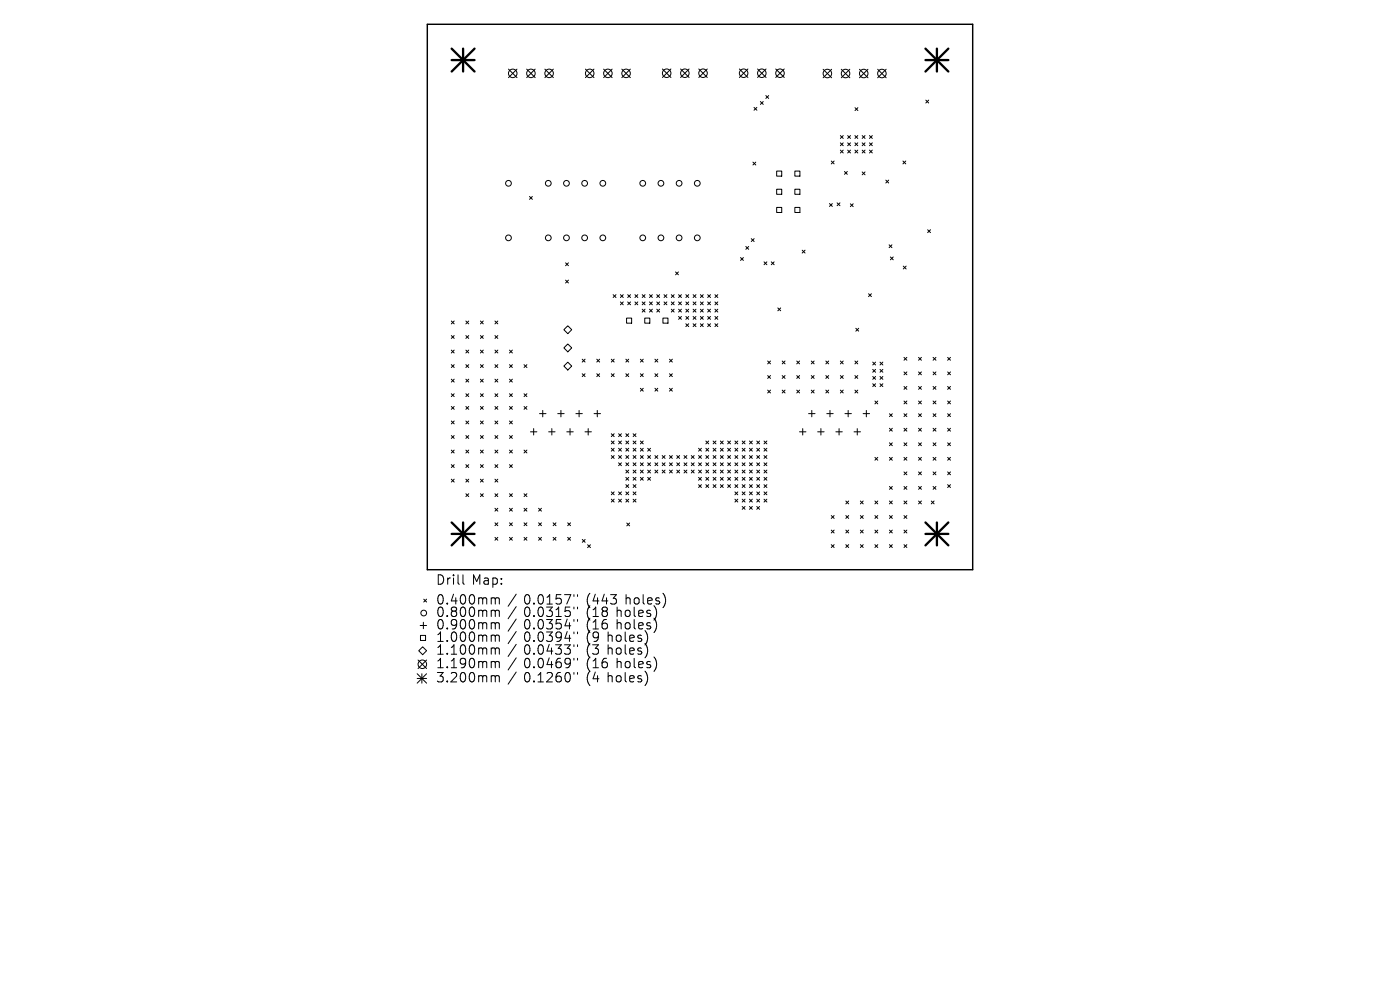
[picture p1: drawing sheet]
<svg xmlns="http://www.w3.org/2000/svg" width="297mm" height="210mm" viewBox="0 0 297 210" stroke-linecap="round" stroke-linejoin="round" font-family="sans-serif">
<defs><g id="words">
<g font-size="2.8">
<text x="92.5" y="124.5">Drill</text>
<text x="100.1" y="124.5">Map:</text>
<text x="92.5" y="128.7">0.400mm</text>
<text x="92.5" y="131.3">0.800mm</text>
<text x="111.1" y="128.7">0.0157&quot;</text>
<text x="111.1" y="131.3">0.0315&quot;</text>
<text x="124.4" y="128.7">(443</text>
<text x="124.4" y="131.3">(18</text>
<text x="130.8" y="131.3">holes)</text>
<text x="132.7" y="128.7">holes)</text>
<text x="92.5" y="133.9">0.900mm</text>
<text x="92.5" y="136.6">1.000mm</text>
<text x="111.1" y="133.9">0.0354&quot;</text>
<text x="111.1" y="136.6">0.0394&quot;</text>
<text x="124.4" y="133.9">(16</text>
<text x="124.4" y="136.6">(9</text>
<text x="128.9" y="136.6">holes)</text>
<text x="130.8" y="133.9">holes)</text>
<text x="92.5" y="139.3">1.100mm</text>
<text x="92.5" y="142.2">1.190mm</text>
<text x="111.1" y="139.3">0.0433&quot;</text>
<text x="111.1" y="142.2">0.0469&quot;</text>
<text x="124.4" y="139.3">(3</text>
<text x="124.4" y="142.2">(16</text>
<text x="128.9" y="139.3">holes)</text>
<text x="130.8" y="142.2">holes)</text>
<text x="92.5" y="145.2">3.200mm</text>
<text x="111.1" y="145.2">0.1260&quot;</text>
<text x="124.4" y="145.2">(4</text>
<text x="128.9" y="145.2">holes)</text>
</g>
</g></defs>
<path d="M90.7 5.2h115.7v115.7h-115.7z" fill="none" stroke="#000" stroke-width=".3"/>
<g fill="none" stroke="#000" stroke-width=".21">
<path d="M107.9 14.7l1.8 1.8M109.7 14.7l-1.8 1.8M111.7 14.7l1.8 1.8M113.5 14.7l-1.8 1.8M115.6 14.7l1.8 1.8M117.4 14.7l-1.8 1.8M124.2 14.7l1.8 1.8M126 14.7l-1.8 1.8M128.1 14.7l1.8 1.8M129.9 14.7l-1.8 1.8M131.9 14.7l1.8 1.8M133.7 14.7l-1.8 1.8"/>
<path d="M140.5 14.6l1.8 1.8M142.3 14.6l-1.8 1.8M144.4 14.6l1.8 1.8M146.2 14.6l-1.8 1.8M148.2 14.6l1.8 1.8M150 14.6l-1.8 1.8M156.9 14.6l1.8 1.8M158.7 14.6l-1.8 1.8M160.7 14.6l1.8 1.8M162.5 14.6l-1.8 1.8M164.6 14.6l1.8 1.8M166.4 14.6l-1.8 1.8"/>
<path d="M174.6 14.7l1.8 1.8M176.4 14.7l-1.8 1.8M178.5 14.7l1.8 1.8M180.3 14.7l-1.8 1.8M182.3 14.7l1.8 1.8M184.1 14.7l-1.8 1.8M186.2 14.7l1.8 1.8M188 14.7l-1.8 1.8M159.7 34.4l.6 .6M160 22.8l.6 .6M160.3 34.4l-.6 .6M160.6 22.8l-.6 .6"/>
<path d="M161.3 21.5l.6 .6M161.9 21.5l-.6 .6M162.5 20.3l.6 .6M163.1 20.3l-.6 .6M164.8 36.3h1v1.1h-1zM168.6 36.3h1.1v1.1h-1.1zM176.4 34.2l.6 .6M177 34.2l-.6 .6M178.3 28.8l.6 .6M178.3 30.3l.6 .6M178.3 31.8l.6 .7M178.9 28.8l-.6 .6"/>
<path d="M178.9 30.3l-.6 .6M178.9 31.8l-.6 .7M179.1 36.4l.7 .6M179.8 36.4l-.7 .6M179.8 30.3l.6 .6M179.8 31.8l.6 .7M179.8 28.8l.6 .6M180.4 31.8l-.6 .7M180.4 28.8l-.6 .6M180.4 30.3l-.6 .6M181.4 30.3l.6 .6M181.4 28.8l.6 .6"/>
<path d="M181.4 31.8l.6 .7M181.4 22.8l.6 .7M182 30.3l-.6 .6M182 28.8l-.6 .6M182 31.8l-.6 .7M182 22.8l-.6 .7M182.9 36.5l.6 .6M182.9 31.8l.6 .7M182.9 30.3l.6 .6M182.9 28.8l.6 .6M183.5 28.8l-.6 .6M183.5 30.3l-.6 .6"/>
<path d="M183.5 31.8l-.6 .7M183.5 36.5l-.6 .6M184.5 31.8l.6 .7M184.5 30.3l.6 .6M184.5 28.8l.6 .6M185.1 28.8l-.6 .6M185.1 30.3l-.6 .6M185.1 31.8l-.6 .7M187.9 38.2l.6 .6M188.5 38.2l-.6 .6M191.5 34.2l.7 .6M192.2 34.2l-.7 .6"/>
<path d="M196.4 21.2l.6 .6M197 21.2l-.6 .6M112.3 41.7l.6 .6M112.9 41.7l-.6 .6M120 55.8l.6 .6M120 59.4l.6 .6M120.6 55.8l-.6 .6M120.6 59.4l-.6 .6M143.3 57.7l.6 .6M143.9 57.7l-.6 .6M157.1 54.6l.6 .6M157.7 54.6l-.6 .6"/>
<path d="M158.2 52.3l.6 .6M158.8 52.3l-.6 .6M159.4 50.6l.6 .6M160 50.6l-.6 .6M162.1 55.5l.6 .7M162.7 55.5l-.6 .7M163.6 55.5l.6 .7M164.2 55.5l-.6 .7M164.8 40.1h1v1.1h-1zM164.8 44h1v1.1h-1zM168.6 40.1h1.1v1.1h-1.1zM168.6 44h1.1v1.1h-1.1z"/>
<path d="M170.2 53.1l.6 .6M170.8 53.1l-.6 .6M176 43.2l.6 .6M176.6 43.2l-.6 .6M177.6 43l.6 .6M178.2 43l-.6 .6M180.4 43.2l.6 .6M181 43.2l-.6 .6M188.6 51.9l.6 .6M188.9 54.5l.6 .6M189.2 51.9l-.6 .6M189.5 54.5l-.6 .6"/>
<path d="M191.6 56.5l.6 .6M192.2 56.5l-.6 .6M196.8 48.7l.6 .6M197.4 48.7l-.6 .6M95.7 68.1l.7 .6M95.7 71.2l.7 .6M95.7 74.3l.7 .6M95.7 77.4l.7 .6M96.4 68.1l-.7 .6M96.4 71.2l-.7 .6M96.4 74.3l-.7 .6M96.4 77.4l-.7 .6"/>
<path d="M98.8 74.3l.6 .6M98.8 77.4l.6 .6M98.8 68.1l.6 .6M98.8 71.2l.6 .6M99.4 68.1l-.6 .6M99.4 71.2l-.6 .6M99.4 74.3l-.6 .6M99.4 77.4l-.6 .6M101.9 77.4l.6 .6M101.9 71.2l.6 .6M101.9 74.3l.6 .6M101.9 68.1l.6 .6"/>
<path d="M102.5 68.1l-.6 .6M102.5 71.2l-.6 .6M102.5 74.3l-.6 .6M102.5 77.4l-.6 .6M105 77.4l.6 .6M105 71.2l.6 .6M105 68.1l.6 .6M105 74.3l.6 .6M105.6 68.1l-.6 .6M105.6 71.2l-.6 .6M105.6 74.3l-.6 .6M105.6 77.4l-.6 .6"/>
<path d="M108.1 77.4l.6 .6M108.1 74.3l.6 .6M108.7 74.3l-.6 .6M108.7 77.4l-.6 .6M111.2 77.4l.6 .6M111.8 77.4l-.6 .6M119.6 69.9l.9-.8 .8 .8-.8 .9zM119.6 73.8l.9-.8 .8 .8-.8 .8zM119.6 77.7l.9-.9 .8 .9-.8 .8zM123.5 76.2l.6 .6M123.5 79.3l.6 .6M124.1 76.2l-.6 .6"/>
<path d="M124.1 79.3l-.6 .6M126.6 79.3l.6 .6M126.6 76.2l.6 .6M127.2 76.2l-.6 .6M127.2 79.3l-.6 .6M129.7 79.3l.6 .6M129.7 76.2l.6 .6M130.1 62.5l.6 .6M130.3 76.2l-.6 .6M130.3 79.3l-.6 .6M130.7 62.5l-.6 .6M131.6 64l.6 .7"/>
<path d="M131.6 62.5l.6 .6M132.2 62.5l-.6 .6M132.2 64l-.6 .7M132.8 79.3l.6 .6M132.8 76.2l.6 .6M132.9 67.5h1.1v1.1h-1.1zM133.2 64l.6 .7M133.2 62.5l.6 .6M133.4 76.2l-.6 .6M133.4 79.3l-.6 .6M133.8 62.5l-.6 .6M133.8 64l-.6 .7"/>
<path d="M134.7 64l.6 .7M134.7 62.5l.6 .6M135.3 62.5l-.6 .6M135.3 64l-.6 .7M135.9 79.3l.6 .6M135.9 76.2l.6 .6M136.2 65.6l.6 .6M136.2 64l.6 .7M136.2 62.5l.6 .6M136.5 76.2l-.6 .6M136.5 79.3l-.6 .6M136.8 67.5h1.1v1.1h-1.1z"/>
<path d="M136.8 62.5l-.6 .6M136.8 64l-.6 .7M136.8 65.6l-.6 .6M137.8 65.6l.6 .6M137.8 64l.6 .7M137.8 62.5l.6 .6M138.4 62.5l-.6 .6M138.4 64l-.6 .7M138.4 65.6l-.6 .6M138.9 79.3l.6 .6M138.9 76.2l.6 .6M139.3 65.6l.6 .6"/>
<path d="M139.3 64l.6 .7M139.3 62.5l.6 .6M139.5 76.2l-.6 .6M139.5 79.3l-.6 .6M139.9 62.5l-.6 .6M139.9 64l-.6 .7M139.9 65.6l-.6 .6M140.6 67.5h1.1v1.1h-1.1zM140.9 64l.6 .7M140.9 62.5l.6 .6M141.5 62.5l-.6 .6M141.5 64l-.6 .7"/>
<path d="M142 76.2l.6 .6M142 79.3l.6 .6M142.4 65.6l.6 .6M142.4 64l.6 .7M142.4 62.5l.6 .6M142.6 76.2l-.6 .6M142.6 79.3l-.6 .6M143 62.5l-.6 .6M143 64l-.6 .7M143 65.6l-.6 .6M144 67.1l.6 .6M144 65.6l.6 .6"/>
<path d="M144 62.5l.6 .6M144 64l.6 .7M144.6 62.5l-.6 .6M144.6 64l-.6 .7M144.6 65.6l-.6 .6M144.6 67.1l-.6 .6M145.5 68.7l.6 .6M145.5 67.1l.6 .6M145.5 64l.6 .7M145.5 65.6l.6 .6M145.5 62.5l.6 .6M146.1 62.5l-.6 .6"/>
<path d="M146.1 64l-.6 .7M146.1 65.6l-.6 .6M146.1 67.1l-.6 .6M146.1 68.7l-.6 .6M147 68.7l.6 .6M147 65.6l.6 .6M147 67.1l.6 .6M147 64l.6 .7M147 62.5l.6 .6M147.6 62.5l-.6 .6M147.6 64l-.6 .7M147.6 65.6l-.6 .6"/>
<path d="M147.6 67.1l-.6 .6M147.6 68.7l-.6 .6M148.6 67.1l.6 .6M148.6 68.7l.6 .6M148.6 64l.6 .7M148.6 62.5l.6 .6M148.6 65.6l.6 .6M149.2 62.5l-.6 .6M149.2 64l-.6 .7M149.2 65.6l-.6 .6M149.2 67.1l-.6 .6M149.2 68.7l-.6 .6"/>
<path d="M150.1 68.7l.6 .6M150.1 65.6l.6 .6M150.1 64l.6 .7M150.1 67.1l.6 .6M150.1 62.5l.6 .6M150.7 62.5l-.6 .6M150.7 64l-.6 .7M150.7 65.6l-.6 .6M150.7 67.1l-.6 .6M150.7 68.7l-.6 .6M151.7 67.1l.6 .6M151.7 65.6l.6 .6"/>
<path d="M151.7 68.7l.6 .6M151.7 64l.6 .7M151.7 62.5l.6 .6M152.3 62.5l-.6 .6M152.3 64l-.6 .7M152.3 65.6l-.6 .6M152.3 67.1l-.6 .6M152.3 68.7l-.6 .6M162.9 76.6l.6 .6M162.9 79.7l.6 .6M163.5 76.6l-.6 .6M163.5 79.7l-.6 .6"/>
<path d="M165 65.3l.6 .6M165.6 65.3l-.6 .6M165.9 79.7l.6 .6M165.9 76.6l.6 .6M166.5 76.6l-.6 .6M166.5 79.7l-.6 .6M169 79.7l.6 .6M169 76.6l.6 .6M169.6 76.6l-.6 .6M169.6 79.7l-.6 .6M172.1 79.7l.6 .6M172.1 76.6l.6 .6"/>
<path d="M172.7 76.6l-.6 .6M172.7 79.7l-.6 .6M175.2 79.7l.6 .6M175.2 76.6l.6 .6M175.8 76.6l-.6 .6M175.8 79.7l-.6 .6M178.3 79.7l.6 .6M178.3 76.6l.6 .6M178.9 76.6l-.6 .6M178.9 79.7l-.6 .6M181.4 79.7l.6 .6M181.4 76.6l.6 .6"/>
<path d="M181.6 69.6l.6 .6M182 76.6l-.6 .6M182 79.7l-.6 .6M182.2 69.6l-.6 .6M184.3 62.3l.6 .6M184.9 62.3l-.6 .6M185.1 76.8l.7 .6M185.1 78.4l.7 .6M185.1 79.9l.7 .6M185.8 76.8l-.7 .6M185.8 78.4l-.7 .6M185.8 79.9l-.7 .6"/>
<path d="M186.7 78.4l.6 .6M186.7 79.9l.6 .6M186.7 76.8l.6 .6M187.3 76.8l-.6 .6M187.3 78.4l-.6 .6M187.3 79.9l-.6 .6M191.8 75.8l.6 .6M191.8 78.9l.6 .6M192.4 78.9l-.6 .6M192.4 75.8l-.6 .6M194.9 78.9l.6 .6M194.9 75.8l.6 .6"/>
<path d="M195.5 75.8l-.6 .6M195.5 78.9l-.6 .6M197.9 78.9l.7 .6M197.9 75.8l.7 .6M198.6 75.8l-.7 .6M198.6 78.9l-.7 .6M201 78.9l.6 .6M201 75.8l.6 .6M201.6 75.8l-.6 .6M201.6 78.9l-.6 .6M95.7 80.4l.7 .6M95.7 83.5l.7 .6"/>
<path d="M95.7 86.2l.7 .6M95.7 89.3l.7 .6M95.7 92.4l.7 .6M95.7 95.5l.7 .6M95.7 98.6l.7 .6M96.4 80.4l-.7 .6M96.4 83.5l-.7 .6M96.4 86.2l-.7 .6M96.4 89.3l-.7 .6M96.4 92.4l-.7 .6M96.4 95.5l-.7 .6M96.4 98.6l-.7 .6"/>
<path d="M98.8 80.4l.6 .6M98.8 83.5l.6 .6M98.8 92.4l.6 .6M98.8 95.5l.6 .6M98.8 98.6l.6 .6M98.8 86.2l.6 .6M98.8 89.3l.6 .6M99.4 80.4l-.6 .6M99.4 86.2l-.6 .6M99.4 89.3l-.6 .6M99.4 92.4l-.6 .6M99.4 95.5l-.6 .6"/>
<path d="M99.4 98.6l-.6 .6M99.4 83.5l-.6 .6M101.9 80.4l.6 .6M101.9 83.5l.6 .6M101.9 95.5l.6 .6M101.9 98.6l.6 .6M101.9 89.3l.6 .6M101.9 92.4l.6 .6M101.9 86.2l.6 .6M102.5 86.2l-.6 .6M102.5 89.3l-.6 .6M102.5 92.4l-.6 .6"/>
<path d="M102.5 95.5l-.6 .6M102.5 80.4l-.6 .6M102.5 98.6l-.6 .6M102.5 83.5l-.6 .6M105 80.4l.6 .6M105 83.5l.6 .6M105 98.6l.6 .6M105 95.5l.6 .6M105 89.3l.6 .6M105 86.2l.6 .6M105 92.4l.6 .6M105.6 86.2l-.6 .6"/>
<path d="M105.6 89.3l-.6 .6M105.6 92.4l-.6 .6M105.6 95.5l-.6 .6M105.6 98.6l-.6 .6M105.6 80.4l-.6 .6M105.6 83.5l-.6 .6M108.1 83.5l.6 .6M108.1 80.4l.6 .6M108.1 98.6l.6 .6M108.1 89.3l.6 .6M108.1 95.5l.6 .6M108.1 86.2l.6 .6"/>
<path d="M108.1 92.4l.6 .6M108.7 86.2l-.6 .6M108.7 89.3l-.6 .6M108.7 92.4l-.6 .6M108.7 95.5l-.6 .6M108.7 98.6l-.6 .6M108.7 80.4l-.6 .6M108.7 83.5l-.6 .6M111.2 83.5l.6 .6M111.2 95.5l.6 .6M111.2 86.2l.6 .6M111.8 86.2l-.6 .6"/>
<path d="M111.8 95.5l-.6 .6M111.8 83.5l-.6 .6M112.5 91.6h1.4M113.2 90.9v1.4M114.5 87.7h1.3M115.1 87.1v1.3M116.4 91.6h1.4M117.1 90.9v1.4M118.3 87.7h1.4M119 87.1v1.3M120.2 91.6h1.4M120.9 90.9v1.4"/>
<path d="M122.2 87.7h1.3M122.9 87.1v1.3M124.1 91.6h1.4M124.8 90.9v1.4M126 87.7h1.4M126.7 87.1v1.3M129.7 92l.6 .6M129.7 93.6l.6 .6M129.7 95.1l.6 .6M129.7 96.6l.6 .6M130.3 92l-.6 .6M130.3 93.6l-.6 .6"/>
<path d="M130.3 95.1l-.6 .6M130.3 96.6l-.6 .6M131.2 93.6l.6 .6M131.2 95.1l.6 .6M131.2 96.6l.6 .6M131.2 98.2l.6 .6M131.2 92l.6 .6M131.8 92l-.6 .6M131.8 93.6l-.6 .6M131.8 95.1l-.6 .6M131.8 96.6l-.6 .6M131.8 98.2l-.6 .6"/>
<path d="M132.8 95.1l.6 .6M132.8 98.2l.6 .6M132.8 99.7l.6 .6M132.8 93.6l.6 .6M132.8 92l.6 .6M132.8 96.6l.6 .6M133.4 92l-.6 .6M133.4 93.6l-.6 .6M133.4 95.1l-.6 .6M133.4 96.6l-.6 .6M133.4 98.2l-.6 .6M133.4 99.7l-.6 .6"/>
<path d="M134.3 96.6l.6 .6M134.3 99.7l.6 .6M134.3 95.1l.6 .6M134.3 93.6l.6 .6M134.3 98.2l.6 .6M134.3 92l.6 .6M134.9 92l-.6 .6M134.9 99.7l-.6 .6M134.9 93.6l-.6 .6M134.9 95.1l-.6 .6M134.9 96.6l-.6 .6M134.9 98.2l-.6 .6"/>
<path d="M135.9 82.4l.6 .6M135.9 98.2l.6 .6M135.9 96.6l.6 .6M135.9 95.1l.6 .6M135.9 99.7l.6 .6M135.9 93.6l.6 .6M136.5 98.2l-.6 .6M136.5 99.7l-.6 .6M136.5 93.6l-.6 .6M136.5 95.1l-.6 .6M136.5 96.6l-.6 .6M136.5 82.4l-.6 .6"/>
<path d="M137.4 99.7l.6 .6M137.4 96.6l.6 .6M137.4 95.1l.6 .6M137.4 98.2l.6 .6M138 98.2l-.6 .6M138 99.7l-.6 .6M138 95.1l-.6 .6M138 96.6l-.6 .6M138.9 82.4l.6 .6M138.9 98.2l.6 .6M138.9 96.6l.6 .6M138.9 99.7l.6 .6"/>
<path d="M139.5 96.6l-.6 .6M139.5 98.2l-.6 .6M139.5 99.7l-.6 .6M139.5 82.4l-.6 .6M140.5 99.7l.6 .6M140.5 98.2l.6 .6M140.5 96.6l.6 .6M141.1 99.7l-.6 .6M141.1 96.6l-.6 .6M141.1 98.2l-.6 .6M142 99.7l.6 .6M142 82.4l.6 .6"/>
<path d="M142 98.2l.6 .6M142 96.6l.6 .6M142.6 98.2l-.6 .6M142.6 96.6l-.6 .6M142.6 82.4l-.6 .6M142.6 99.7l-.6 .6M143.6 99.7l.6 .6M143.6 98.2l.6 .6M143.6 96.6l.6 .6M144.2 96.6l-.6 .6M144.2 98.2l-.6 .6M144.2 99.7l-.6 .6"/>
<path d="M145.1 99.7l.6 .6M145.1 98.2l.6 .6M145.1 96.6l.6 .6M145.7 96.6l-.6 .6M145.7 98.2l-.6 .6M145.7 99.7l-.6 .6M146.7 99.7l.6 .6M146.7 98.2l.6 .6M146.7 96.6l.6 .6M147.3 96.6l-.6 .6M147.3 98.2l-.6 .6M147.3 99.7l-.6 .6"/>
<path d="M148.2 99.7l.6 .6M148.2 98.2l.6 .6M148.2 95.1l.6 .6M148.2 96.6l.6 .6M148.8 95.1l-.6 .6M148.8 98.2l-.6 .6M148.8 96.6l-.6 .6M148.8 99.7l-.6 .6M149.7 99.7l.6 .6M149.7 96.6l.6 .6M149.7 98.2l.6 .6M149.7 93.6l.6 .6"/>
<path d="M149.7 95.1l.6 .6M150.3 93.6l-.6 .6M150.3 96.6l-.6 .6M150.3 95.1l-.6 .6M150.3 98.2l-.6 .6M150.3 99.7l-.6 .6M151.3 98.2l.6 .6M151.3 99.7l.6 .6M151.3 95.1l.6 .6M151.3 96.6l.6 .6M151.3 93.6l.6 .6M151.9 95.1l-.6 .6"/>
<path d="M151.9 93.6l-.6 .6M151.9 96.6l-.6 .6M151.9 98.2l-.6 .6M151.9 99.7l-.6 .6M152.8 99.7l.6 .6M152.8 98.2l.6 .6M152.8 95.1l.6 .6M152.8 93.6l.6 .6M152.8 96.6l.6 .6M153.4 93.6l-.6 .6M153.4 95.1l-.6 .6M153.4 96.6l-.6 .6"/>
<path d="M153.4 98.2l-.6 .6M153.4 99.7l-.6 .6M154.4 99.7l.6 .6M154.4 96.6l.6 .6M154.4 95.1l.6 .6M154.4 98.2l.6 .6M154.4 93.6l.6 .6M155 93.6l-.6 .6M155 95.1l-.6 .6M155 96.6l-.6 .6M155 98.2l-.6 .6M155 99.7l-.6 .6"/>
<path d="M155.9 98.2l.6 .6M155.9 96.6l.6 .6M155.9 99.7l.6 .6M155.9 95.1l.6 .6M155.9 93.6l.6 .6M156.5 93.6l-.6 .6M156.5 95.1l-.6 .6M156.5 96.6l-.6 .6M156.5 98.2l-.6 .6M156.5 99.7l-.6 .6M157.5 99.7l.6 .6M157.5 96.6l.6 .6"/>
<path d="M157.5 95.1l.6 .6M157.5 93.6l.6 .6M157.5 98.2l.6 .6M158.1 93.6l-.6 .6M158.1 95.1l-.6 .6M158.1 96.6l-.6 .6M158.1 98.2l-.6 .6M158.1 99.7l-.6 .6M159 98.2l.6 .6M159 96.6l.6 .6M159 95.1l.6 .6M159 99.7l.6 .6"/>
<path d="M159 93.6l.6 .6M159.6 93.6l-.6 .6M159.6 95.1l-.6 .6M159.6 98.2l-.6 .6M159.6 99.7l-.6 .6M159.6 96.6l-.6 .6M160.5 99.7l.6 .6M160.5 98.2l.6 .6M160.5 96.6l.6 .6M160.5 95.1l.6 .6M160.5 93.6l.6 .6M161.1 93.6l-.6 .6"/>
<path d="M161.1 96.6l-.6 .6M161.1 98.2l-.6 .6M161.1 99.7l-.6 .6M161.1 95.1l-.6 .6M162.1 99.7l.6 .6M162.1 98.2l.6 .6M162.1 96.6l.6 .6M162.1 95.1l.6 .6M162.1 93.6l.6 .6M162.7 95.1l-.6 .6M162.7 96.6l-.6 .6M162.7 98.2l-.6 .6"/>
<path d="M162.7 99.7l-.6 .6M162.7 93.6l-.6 .6M162.9 82.8l.6 .6M163.5 82.8l-.6 .6M165.9 82.8l.6 .6M166.5 82.8l-.6 .6M169 82.8l.6 .6M169.6 91.6h1.4M169.6 82.8l-.6 .6M170.3 90.9v1.4M171.5 87.7h1.4M172.1 82.8l.6 .6"/>
<path d="M172.2 87.1v1.3M172.7 82.8l-.6 .6M173.5 91.6h1.3M174.1 90.9v1.4M175.2 82.8l.6 .6M175.4 87.7h1.4M175.8 82.8l-.6 .6M176.1 87.1v1.3M177.3 91.6h1.4M178 90.9v1.4M178.3 82.8l.6 .6M178.9 82.8l-.6 .6"/>
<path d="M179.2 87.7h1.4M179.9 87.1v1.3M181.2 91.6h1.3M181.4 82.8l.6 .6M181.9 90.9v1.4M182 82.8l-.6 .6M183.1 87.7h1.4M183.8 87.1v1.3M185.1 81.4l.7 .6M185.6 85.1l.6 .6M185.6 97l.6 .6M185.8 81.4l-.7 .6"/>
<path d="M186.2 85.1l-.6 .6M186.2 97l-.6 .6M186.7 81.4l.6 .6M187.3 81.4l-.6 .6M188.7 87.8l.6 .6M188.7 90.9l.6 .6M188.7 93.9l.6 .6M188.7 97l.6 .6M189.3 97l-.6 .6M189.3 93.9l-.6 .6M189.3 87.8l-.6 .6M189.3 90.9l-.6 .6"/>
<path d="M191.8 90.9l.6 .6M191.8 93.9l.6 .6M191.8 97l.6 .6M191.8 82l.6 .6M191.8 85.1l.6 .6M191.8 87.8l.6 .6M192.4 93.9l-.6 .6M192.4 97l-.6 .6M192.4 90.9l-.6 .6M192.4 87.8l-.6 .6M192.4 82l-.6 .6M192.4 85.1l-.6 .6"/>
<path d="M194.9 93.9l.6 .6M194.9 97l.6 .6M194.9 82l.6 .6M194.9 85.1l.6 .6M194.9 87.8l.6 .6M194.9 90.9l.6 .6M195.5 90.9l-.6 .6M195.5 93.9l-.6 .6M195.5 97l-.6 .6M195.5 87.8l-.6 .6M195.5 82l-.6 .6M195.5 85.1l-.6 .6"/>
<path d="M197.9 97l.7 .6M197.9 82l.7 .6M197.9 85.1l.7 .6M197.9 93.9l.7 .6M197.9 87.8l.7 .6M197.9 90.9l.7 .6M198.6 87.8l-.7 .6M198.6 90.9l-.7 .6M198.6 93.9l-.7 .6M198.6 97l-.7 .6M198.6 82l-.7 .6M198.6 85.1l-.7 .6"/>
<path d="M201 85.1l.6 .6M201 82l.6 .6M201 97l.6 .6M201 90.9l.6 .6M201 93.9l.6 .6M201 87.8l.6 .6M201.6 87.8l-.6 .6M201.6 90.9l-.6 .6M201.6 93.9l-.6 .6M201.6 97l-.6 .6M201.6 82l-.6 .6M201.6 85.1l-.6 .6"/>
<path d="M95.7 101.7l.7 .6M96.4 101.7l-.7 .6M98.8 101.7l.6 .6M98.8 104.7l.6 .6M99.4 101.7l-.6 .6M99.4 104.7l-.6 .6M101.9 101.7l.6 .6M101.9 104.7l.6 .6M102.5 101.7l-.6 .6M102.5 104.7l-.6 .6M105 101.7l.6 .6M105 104.7l.6 .6"/>
<path d="M105 110.9l.6 .6M105 107.8l.6 .6M105 114l.6 .6M105.6 101.7l-.6 .6M105.6 104.7l-.6 .6M105.6 107.8l-.6 .6M105.6 110.9l-.6 .6M105.6 114l-.6 .6M108.1 104.7l.6 .6M108.1 107.8l.6 .6M108.1 114l.6 .6M108.1 110.9l.6 .6"/>
<path d="M108.7 104.7l-.6 .6M108.7 107.8l-.6 .6M108.7 110.9l-.6 .6M108.7 114l-.6 .6M111.2 104.7l.6 .6M111.2 107.8l.6 .6M111.2 114l.6 .6M111.2 110.9l.6 .6M111.8 104.7l-.6 .6M111.8 107.8l-.6 .6M111.8 110.9l-.6 .6M111.8 114l-.6 .6"/>
<path d="M114.3 107.8l.6 .6M114.3 114l.6 .6M114.3 110.9l.6 .6M114.9 107.8l-.6 .6M114.9 110.9l-.6 .6M114.9 114l-.6 .6M117.3 110.9l.7 .6M117.3 114l.7 .6M118 110.9l-.7 .6M118 114l-.7 .6M120.4 110.9l.6 .6M120.4 114l.6 .6"/>
<path d="M121 110.9l-.6 .6M121 114l-.6 .6M123.5 114.4l.6 .6M124.1 114.4l-.6 .6M124.7 115.6l.6 .6M125.3 115.6l-.6 .6M129.7 104.4l.6 .6M129.7 105.9l.6 .6M130.3 104.4l-.6 .6M130.3 105.9l-.6 .6M131.2 105.9l.6 .6M131.2 104.4l.6 .6"/>
<path d="M131.8 104.4l-.6 .6M131.8 105.9l-.6 .6M132.8 105.9l.6 .6M132.8 101.3l.6 .6M132.8 102.8l.6 .6M132.8 104.4l.6 .6M133 110.9l.6 .7M133.4 101.3l-.6 .6M133.4 102.8l-.6 .6M133.4 104.4l-.6 .6M133.4 105.9l-.6 .6M133.6 110.9l-.6 .7"/>
<path d="M134.3 101.3l.6 .6M134.3 102.8l.6 .6M134.3 104.4l.6 .6M134.3 105.9l.6 .6M134.9 105.9l-.6 .6M134.9 101.3l-.6 .6M134.9 102.8l-.6 .6M134.9 104.4l-.6 .6M135.9 101.3l.6 .6M136.5 101.3l-.6 .6M137.4 101.3l.6 .6M138 101.3l-.6 .6"/>
<path d="M148.2 101.3l.6 .6M148.2 102.8l.6 .6M148.8 101.3l-.6 .6M148.8 102.8l-.6 .6M149.7 102.8l.6 .6M149.7 101.3l.6 .6M150.3 101.3l-.6 .6M150.3 102.8l-.6 .6M151.3 102.8l.6 .6M151.3 101.3l.6 .6M151.9 101.3l-.6 .6M151.9 102.8l-.6 .6"/>
<path d="M152.8 102.8l.6 .6M152.8 101.3l.6 .6M153.4 101.3l-.6 .6M153.4 102.8l-.6 .6M154.4 101.3l.6 .6M154.4 102.8l.6 .6M155 101.3l-.6 .6M155 102.8l-.6 .6M155.9 105.9l.6 .6M155.9 102.8l.6 .6M155.9 104.4l.6 .6M155.9 101.3l.6 .6"/>
<path d="M156.5 101.3l-.6 .6M156.5 102.8l-.6 .6M156.5 104.4l-.6 .6M156.5 105.9l-.6 .6M157.5 107.4l.6 .6M157.5 104.4l.6 .6M157.5 105.9l.6 .6M157.5 102.8l.6 .6M157.5 101.3l.6 .6M158.1 101.3l-.6 .6M158.1 102.8l-.6 .6M158.1 104.4l-.6 .6"/>
<path d="M158.1 105.9l-.6 .6M158.1 107.4l-.6 .6M159 105.9l.6 .6M159 104.4l.6 .6M159 101.3l.6 .6M159 102.8l.6 .6M159 107.4l.6 .6M159.6 101.3l-.6 .6M159.6 102.8l-.6 .6M159.6 104.4l-.6 .6M159.6 105.9l-.6 .6M159.6 107.4l-.6 .6"/>
<path d="M160.5 107.4l.6 .6M160.5 105.9l.6 .6M160.5 102.8l.6 .6M160.5 104.4l.6 .6M160.5 101.3l.6 .6M161.1 101.3l-.6 .6M161.1 102.8l-.6 .6M161.1 104.4l-.6 .6M161.1 105.9l-.6 .6M161.1 107.4l-.6 .6M162.1 104.4l.6 .6M162.1 105.9l.6 .6"/>
<path d="M162.1 101.3l.6 .6M162.1 102.8l.6 .6M162.7 101.3l-.6 .6M162.7 102.8l-.6 .6M162.7 104.4l-.6 .6M162.7 105.9l-.6 .6M176.4 112.4l.6 .7M176.4 109.4l.6 .6M176.4 115.5l.6 .6M177 109.4l-.6 .6M177 112.4l-.6 .7M177 115.5l-.6 .6"/>
<path d="M179.4 112.4l.6 .7M179.4 106.3l.6 .6M179.4 109.4l.6 .6M179.4 115.5l.6 .6M180 106.3l-.6 .6M180 109.4l-.6 .6M180 112.4l-.6 .7M180 115.5l-.6 .6M182.5 115.5l.6 .6M182.5 109.4l.6 .6M182.5 112.4l.6 .7M182.5 106.3l.6 .6"/>
<path d="M183.1 106.3l-.6 .6M183.1 109.4l-.6 .6M183.1 112.4l-.6 .7M183.1 115.5l-.6 .6M185.6 112.4l.6 .7M185.6 115.5l.6 .6M185.6 109.4l.6 .6M185.6 106.3l.6 .6M186.2 106.3l-.6 .6M186.2 109.4l-.6 .6M186.2 112.4l-.6 .7M186.2 115.5l-.6 .6"/>
<path d="M188.7 115.5l.6 .6M188.7 112.4l.6 .7M188.7 109.4l.6 .6M188.7 103.2l.6 .6M188.7 106.3l.6 .6M189.3 103.2l-.6 .6M189.3 106.3l-.6 .6M189.3 109.4l-.6 .6M189.3 112.4l-.6 .7M189.3 115.5l-.6 .6M191.8 115.5l.6 .6M191.8 103.2l.6 .6"/>
<path d="M191.8 112.4l.6 .7M191.8 100.1l.6 .6M191.8 106.3l.6 .6M191.8 109.4l.6 .6M192.4 100.1l-.6 .6M192.4 103.2l-.6 .6M192.4 106.3l-.6 .6M192.4 109.4l-.6 .6M192.4 112.4l-.6 .7M192.4 115.5l-.6 .6M194.9 100.1l.6 .6M194.9 103.2l.6 .6"/>
<path d="M194.9 106.3l.6 .6M195.5 100.1l-.6 .6M195.5 103.2l-.6 .6M195.5 106.3l-.6 .6M197.6 106.3l.6 .6M197.9 100.1l.7 .6M197.9 103.2l.7 .6M198.2 106.3l-.6 .6M198.6 100.1l-.7 .6M198.6 103.2l-.7 .6M201 100.1l.6 .6M201 102.8l.6 .6"/>
<path d="M201.6 100.1l-.6 .6M201.6 102.8l-.6 .6M88.8 138l.9-.8 .8 .8-.8 .9zM89.1 132.7h1.4M89.2 134.8h1.1v1.1h-1.1zM89.8 132v1.4M89.9 127.1l.6 .6M90.5 127.1l-.6 .6M98.2 121.9v1.8l.3 .2M104.8 126.8l.3 .3M104.8 129.4l.3 .3M104.8 132.1l.3 .3"/>
<path d="M104.8 134.7l.3 .3M104.8 137.4l.3 .3M105.1 127.1v1M105.1 129.7v1.1M105.1 132.4v1M105.1 135v1.1M105.1 137.7v1.1M105.1 127.1l.3-.3 .4 .1 .1 1.2M105.1 129.7l.3-.3 .4 .1 .1 1.3M105.1 132.4l.3-.3 .4 .1 .1 1.2M105.1 135l.3-.3 .4 .1 .1 1.3M105.1 137.7l.3-.3 .4 .1 .1 1.3"/>
<path d="M109.5 126l-1.7 2.6M109.5 128.7l-1.7 2.6M109.5 131.3l-1.7 2.6M109.5 134l-1.7 2.5M109.5 136.7l-1.7 2.6M109.5 139.6l-1.7 2.5M121.8 126.1v.4M121.8 128.8v.4M121.8 131.4v.4M121.8 134.1v.3M121.8 136.8v.4M121.8 139.6v.4"/>
<path d="M122.5 126.1v.4M122.5 128.8v.4M122.5 131.4v.4M122.5 134.1v.3M122.5 136.8v.4M122.5 139.6v.4M137.3 137.3v1.4M137.4 135.1l-.1 .9M139.2 132v1.3M139.3 129.8l-.1 .9M141.1 126.7v1.3M88.5 142.9l2 2"/>
<path d="M88.5 143.9h2M88.7 140l1.8 1.8M89.5 142.9v2M90.5 140l-1.8 1.8M90.5 142.9l-2 2M104.8 140.3l.3 .3M104.8 143.3l.3 .3M105.1 140.6v1M105.1 143.6v1.1M105.1 140.6l.3-.3 .4 .1 .1 1.2M105.1 143.6l.3-.3 .4 .1 .1 1.3M109.5 142.6l-1.7 2.5"/>
<path d="M121.8 142.7v.3M122.5 142.7v.3M137.4 143.7l-.1 .9M139.2 140.2v1.4"/>
<circle cx="108.8" cy="15.6" r=".9"/>
<circle cx="112.6" cy="15.6" r=".9"/>
<circle cx="116.5" cy="15.6" r=".9"/>
<circle cx="125.1" cy="15.6" r=".9"/>
<circle cx="129" cy="15.6" r=".9"/>
<circle cx="132.8" cy="15.6" r=".9"/>
<circle cx="141.4" cy="15.5" r=".9"/>
<circle cx="145.3" cy="15.5" r=".9"/>
<circle cx="149.1" cy="15.5" r=".9"/>
<circle cx="157.8" cy="15.5" r=".9"/>
<circle cx="161.6" cy="15.5" r=".9"/>
<circle cx="165.5" cy="15.5" r=".9"/>
<circle cx="175.5" cy="15.6" r=".9"/>
<circle cx="179.4" cy="15.6" r=".9"/>
<circle cx="183.2" cy="15.6" r=".9"/>
<circle cx="187.1" cy="15.6" r=".9"/>
<circle cx="107.9" cy="38.9" r=".61"/>
<circle cx="116.3" cy="38.9" r=".61"/>
<circle cx="120.2" cy="38.9" r=".61"/>
<circle cx="124" cy="38.9" r=".61"/>
<circle cx="127.9" cy="38.9" r=".61"/>
<circle cx="136.4" cy="38.9" r=".61"/>
<circle cx="140.2" cy="38.9" r=".61"/>
<circle cx="144.1" cy="38.9" r=".61"/>
<circle cx="147.9" cy="38.9" r=".61"/>
<circle cx="107.9" cy="50.5" r=".61"/>
<circle cx="116.3" cy="50.5" r=".61"/>
<circle cx="120.2" cy="50.5" r=".61"/>
<circle cx="124" cy="50.5" r=".61"/>
<circle cx="127.9" cy="50.5" r=".61"/>
<circle cx="136.4" cy="50.5" r=".61"/>
<circle cx="140.2" cy="50.5" r=".61"/>
<circle cx="144.1" cy="50.5" r=".61"/>
<circle cx="147.9" cy="50.5" r=".61"/>
<circle cx="89.9" cy="130" r=".61"/>
<circle cx="89.6" cy="140.9" r=".9"/>
</g>
<g fill="none" stroke="#000" stroke-width=".49">
<path d="M95.8 10.3l4.9 4.9M95.8 12.7h4.9M98.2 10.3v4.9M100.7 10.3l-4.9 4.9M196.3 12.7h4.9M196.3 10.3l4.9 4.9M198.8 10.3v4.9M201.2 10.3l-4.9 4.9M95.8 110.8l4.9 4.9M95.8 113.3h4.9M98.2 110.8v4.9M100.7 110.8l-4.9 4.9"/>
<path d="M196.3 113.3h4.9M196.3 110.8l4.9 4.9M198.8 110.8v4.9M201.2 110.8l-4.9 4.9"/>
</g>
<use href="#words"/>
</svg>
